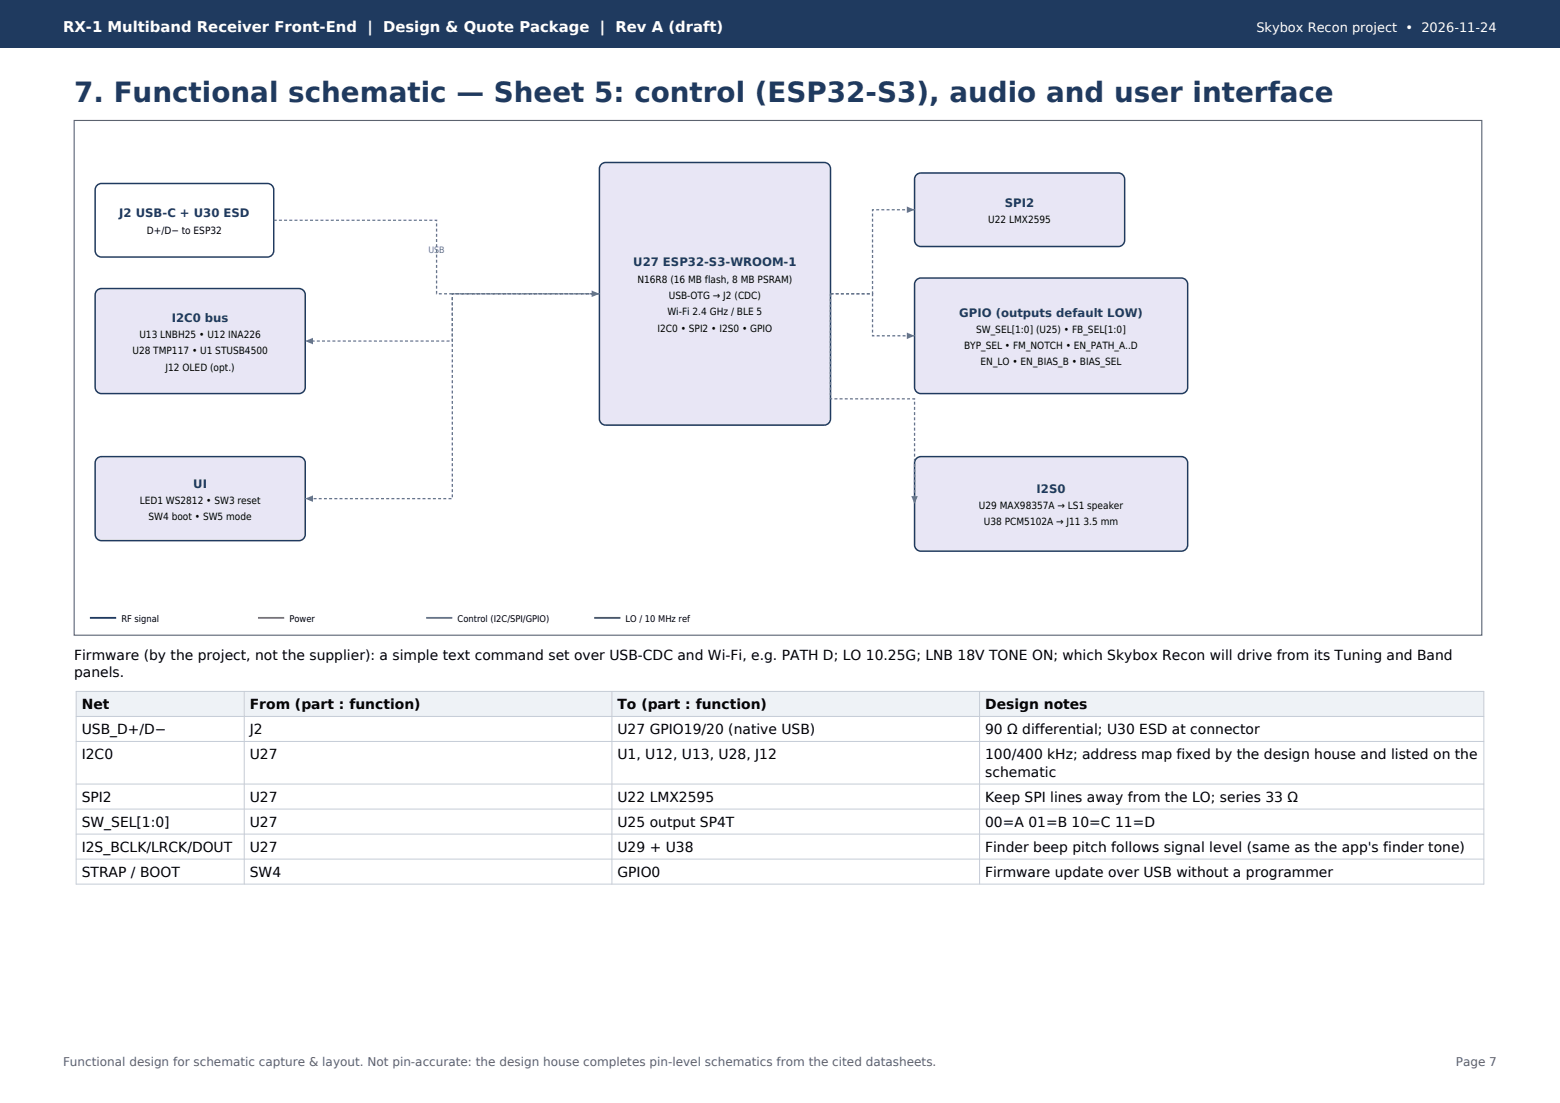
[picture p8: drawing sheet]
<svg xmlns="http://www.w3.org/2000/svg" width="297mm" height="210mm" viewBox="0 0 297 210" stroke-linecap="round" stroke-linejoin="round" font-family="sans-serif">
<defs><g id="words">
<text font-size="5.3" fill="#1f3a5f" x="14.1" y="19.4">7. Functional schematic — Sheet 5: control (ESP32-S3), audio and user interface</text>
<text font-size="2.8" fill="#fff" x="12" y="6">RX-1 Multiband Receiver Front-End | Design &amp; Quote Package | Rev A (draft)</text>
<g font-size="2.6">
<text x="14.1" y="125.6">Firmware (by the project, not the supplier): a simple text command set over USB-CDC and Wi-Fi, e.g. PATH D; LO 10.25G; LNB 18V TONE ON; which Skybox Recon will drive from its Tuning and Band</text>
<text x="14.1" y="128.9">panels.</text>
<text x="15.6" y="135">Net</text>
<text x="47.6" y="135">From (part : function)</text>
<text x="117.6" y="135">To (part : function)</text>
<text x="187.6" y="135">Design notes</text>
<text x="15.6" y="139.8">USB_D+/D−</text>
<text x="47.6" y="139.8">J2</text>
<text x="117.6" y="139.8">U27 GPIO19/20 (native USB)</text>
<text x="187.6" y="139.8">90 Ω differential; U30 ESD at connector</text>
<text x="15.6" y="144.5">I2C0</text>
<text x="47.6" y="144.5">U27</text>
<text x="117.6" y="144.5">U1, U12, U13, U28, J12</text>
<text x="187.6" y="144.5">100/400 kHz; address map fixed by the design house and listed on the</text>
<text x="187.6" y="147.9">schematic</text>
<text x="15.6" y="152.6">SPI2</text>
<text x="47.6" y="152.6">U27</text>
<text x="117.6" y="152.6">U22 LMX2595</text>
<text x="187.6" y="152.6">Keep SPI lines away from the LO; series 33 Ω</text>
<text x="15.6" y="157.4">SW_SEL[1:0]</text>
<text x="47.6" y="157.4">U27</text>
<text x="117.6" y="157.4">U25 output SP4T</text>
<text x="187.6" y="157.4">00=A 01=B 10=C 11=D</text>
<text x="15.6" y="162.2">I2S_BCLK/LRCK/DOUT</text>
<text x="15.6" y="166.9">STRAP / BOOT</text>
<text x="47.6" y="162.2">U27</text>
<text x="47.6" y="166.9">SW4</text>
<text x="117.6" y="162.2">U29 + U38</text>
<text x="117.6" y="166.9">GPIO0</text>
<text x="187.6" y="162.2">Finder beep pitch follows signal level (same as the app's finder tone)</text>
<text x="187.6" y="166.9">Firmware update over USB without a programmer</text>
</g>
<text font-size="2.5" fill="#fff" x="239.2" y="6">Skybox Recon project • 2026-11-24</text>
<g font-size="2.3" fill="#5a6270">
<text x="12" y="203">Functional design for schematic capture &amp; layout. Not pin-accurate: the design house completes pin-level schematics from the cited datasheets.</text>
<text x="277.2" y="203">Page 7</text>
</g>
<g font-size="2.2" fill="#1f3a5f">
<text x="22.7" y="41.4">J2 USB-C + U30 ESD</text>
<text x="191.3" y="39.4">SPI2</text>
<text x="120.6" y="50.7">U27 ESP32-S3-WROOM-1</text>
<text x="32.7" y="61.3">I2C0 bus</text>
<text x="182.6" y="60.3">GPIO (outputs default LOW)</text>
<text x="36.8" y="92.8">UI</text>
<text x="197.4" y="93.8">I2S0</text>
</g>
<g font-size="1.9">
<text x="28" y="44.5">D+/D− to ESP32</text>
<text x="188.1" y="42.5">U22 LMX2595</text>
<text x="121.3" y="53.8">N16R8 (16 MB flash, 8 MB PSRAM)</text>
<text x="127.3" y="56.9">USB-OTG → J2 (CDC)</text>
<text x="26.5" y="64.4">U13 LNBH25 • U12 INA226</text>
<text x="125.2" y="63.1">I2C0 • SPI2 • I2S0 • GPIO</text>
<text x="127.1" y="60">Wi-Fi 2.4 GHz / BLE 5</text>
<text x="185.9" y="63.4">SW_SEL[1:0] (U25) • FB_SEL[1:0]</text>
<text x="25.2" y="67.5">U28 TMP117 • U1 STUSB4500</text>
<text x="31.5" y="70.6">J12 OLED (opt.)</text>
<text x="183.6" y="66.5">BYP_SEL • FM_NOTCH • EN_PATH_A..D</text>
<text x="186.7" y="69.6">EN_LO • EN_BIAS_B • BIAS_SEL</text>
<text x="26.6" y="95.9">LED1 WS2812 • SW3 reset</text>
<text x="28.3" y="99">SW4 boot • SW5 mode</text>
<text x="186.4" y="96.9">U29 MAX98357A → LS1 speaker</text>
<text x="187.3" y="100">U38 PCM5102A → J11 3.5 mm</text>
</g>
<g font-size="1.8">
<text x="23.1" y="118.4">RF signal</text>
<text x="55.1" y="118.4">Power</text>
<text x="87.1" y="118.4">Control (I2C/SPI/GPIO)</text>
<text x="119.1" y="118.4">LO / 10 MHz ref</text>
</g>
<text font-size="1.7" fill="#6a55b5" x="81.6" y="48.1">USB</text>
</g></defs>
<path d="M0 0h297v9h-297z" fill-rule="evenodd" fill="#1f3a5f"/>
<path d="M14.1 22.9h268v98h-268z" fill="none" stroke="#5a6270" stroke-width=".21"/>
<path d="M114.6 31.2l.7-.3h41.6a1.2 1.2 0 0 1 1.2 1.2v47.6a1.2 1.2 0 0 1-1.2 1.2h-41.6a1.2 1.2 0 0 1-1.2-1.2v-47.6l.1-.3z" fill-rule="evenodd" fill="#e8e6f5" stroke="#1f3a5f" stroke-width=".28"/>
<path d="M18.3 35.4l.6-.4 .4-.1h31.6a1.2 1.2 0 0 1 1.2 1.2v11.6a1.2 1.2 0 0 1-1.2 1.2h-31.6a1.2 1.2 0 0 1-1.2-1.2v-11.6z" fill-rule="evenodd" fill="#fff" stroke="#1f3a5f" stroke-width=".28"/>
<g fill="#e8e6f5" stroke="#1f3a5f" stroke-width=".28">
<path d="M18.6 55.2l.7-.3h37.6a1.2 1.2 0 0 1 1.2 1.2v17.6a1.2 1.2 0 0 1-1.2 1.2h-37.6a1.2 1.2 0 0 1-1.2-1.2v-17.6l.1-.3z" fill-rule="evenodd"/>
<path d="M174.6 33.2l.7-.3h37.6a1.2 1.2 0 0 1 1.2 1.2v11.6a1.2 1.2 0 0 1-1.2 1.2h-37.6a1.2 1.2 0 0 1-1.2-1.2v-11.6l.1-.3z" fill-rule="evenodd"/>
<path d="M174.6 53.2l.7-.3h49.6a1.2 1.2 0 0 1 1.2 1.2v19.6a1.2 1.2 0 0 1-1.2 1.2h-49.6a1.2 1.2 0 0 1-1.2-1.2v-19.6l.1-.3z" fill-rule="evenodd"/>
<path d="M174.3 87.4l.6-.4 .4-.1h49.6a1.2 1.2 0 0 1 1.2 1.2v15.6a1.2 1.2 0 0 1-1.2 1.2h-49.6a1.2 1.2 0 0 1-1.2-1.2v-15.6z" fill-rule="evenodd"/>
<path d="M18.3 87.4l.6-.4 .4-.1h37.6a1.2 1.2 0 0 1 1.2 1.2v13.6a1.2 1.2 0 0 1-1.2 1.2h-37.6a1.2 1.2 0 0 1-1.2-1.2v-13.6z" fill-rule="evenodd"/>
</g>
<path d="M52.1 41.9h31v14h31" fill="none" stroke="#6a55b5" stroke-width=".25" stroke-dasharray=".6 .4" stroke-linecap="butt"/>
<path d="M112.6 55.3l1.5 .6-1.5 .7z" fill="#6a55b5"/>
<path d="M114.1 55.9h-28v9h-28" fill="none" stroke="#6a55b5" stroke-width=".25" stroke-dasharray=".6 .4" stroke-linecap="butt"/>
<path d="M58.1 64.9l1.5-.6v1.3z" fill="#6a55b5"/>
<path d="M158.1 55.9h8v-16h8" fill="none" stroke="#6a55b5" stroke-width=".25" stroke-dasharray=".6 .4" stroke-linecap="butt"/>
<path d="M172.6 39.3l1.5 .6-1.5 .7z" fill="#6a55b5"/>
<path d="M158.1 55.9h8v8h8" fill="none" stroke="#6a55b5" stroke-width=".25" stroke-dasharray=".6 .4" stroke-linecap="butt"/>
<path d="M172.6 63.3l1.5 .6-1.5 .7z" fill="#6a55b5"/>
<path d="M158.1 55.9v20h16v20" fill="none" stroke="#6a55b5" stroke-width=".25" stroke-dasharray=".6 .4" stroke-linecap="butt"/>
<path d="M173.5 94.5h1.2l-.6 1.4z" fill="#6a55b5"/>
<path d="M114.1 55.9h-28v39h-28" fill="none" stroke="#6a55b5" stroke-width=".25" stroke-dasharray=".6 .4" stroke-linecap="butt"/>
<path d="M58.1 94.9l1.5-.6v1.3z" fill="#6a55b5"/>
<path d="M17.1 117.6h5" fill="none" stroke="#1f3a5f" stroke-width=".35"/>
<path d="M49.1 117.6h5" fill="none" stroke="#c77d1a" stroke-width=".35"/>
<path d="M81.1 117.6h5" fill="none" stroke="#6a55b5" stroke-width=".35"/>
<path d="M113.1 117.6h5" fill="none" stroke="#2e8b57" stroke-width=".35"/>
<path d="M14.5 131.6h268v4.8h-268z" fill-rule="evenodd" fill="#eef2f6"/>
<path d="M14.5 131.6h268v36.7h-268zM14.5 136.4h268M46.5 131.6v36.7M116.5 131.6v36.7M186.5 131.6v36.7M14.5 141.2h268M14.5 149.3h268M14.5 154h268M14.5 158.8h268M14.5 163.6h268" fill="none" stroke="#c5ccd6" stroke-width=".19"/>
<use href="#words"/>
</svg>
